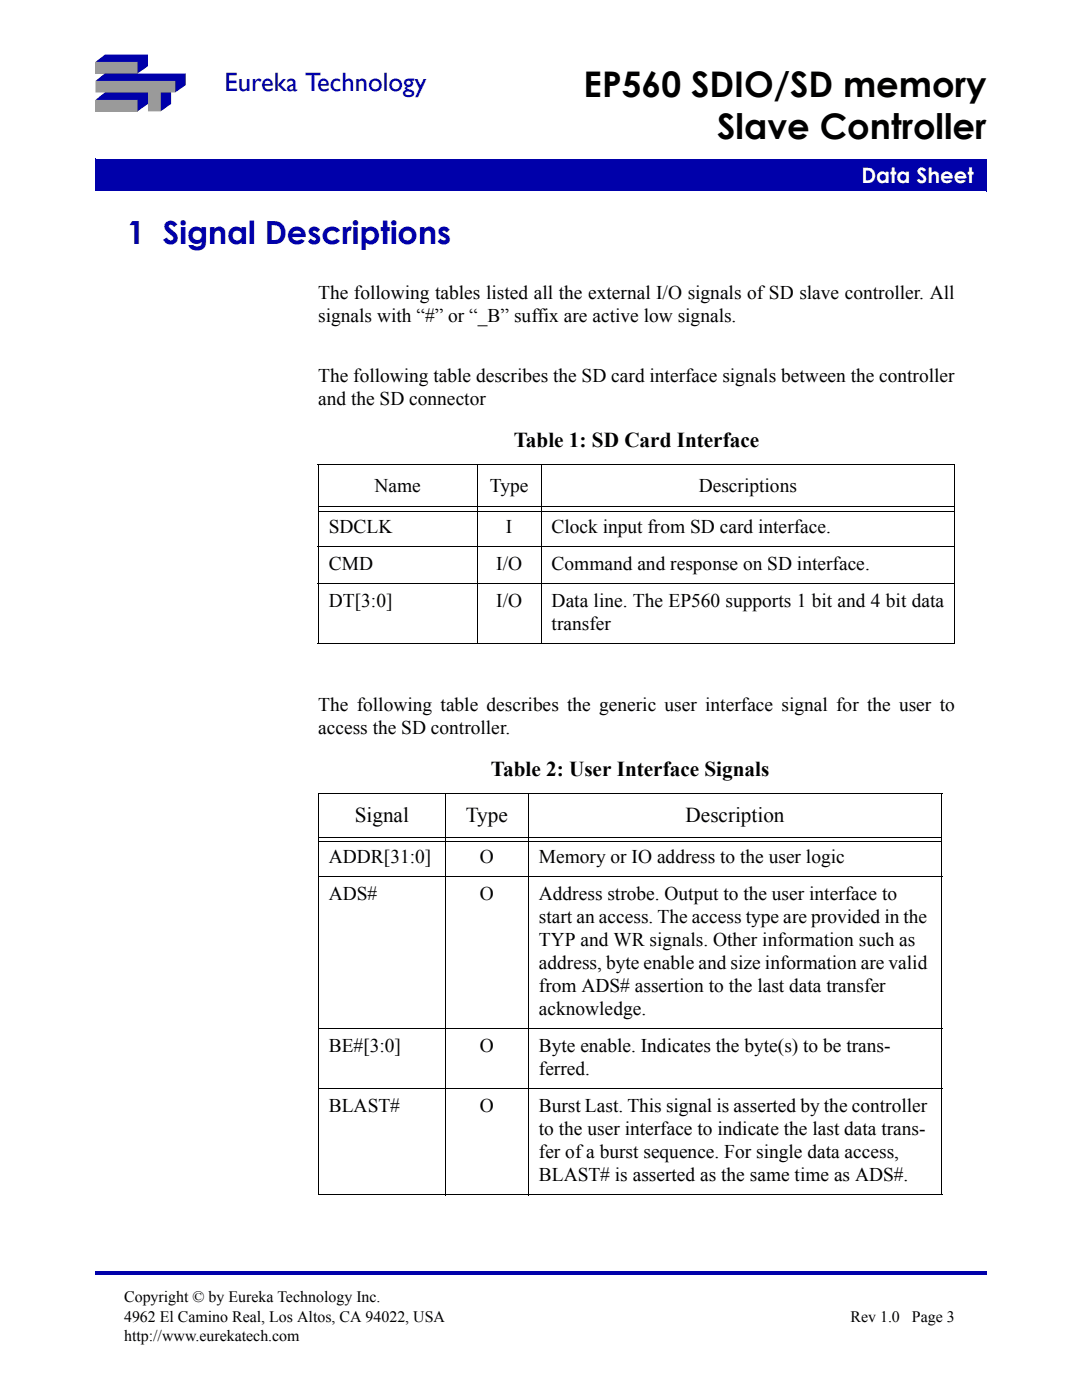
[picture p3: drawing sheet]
<svg xmlns="http://www.w3.org/2000/svg" width="216mm" height="279mm" viewBox="0 0 216 279" stroke-linecap="round" stroke-linejoin="round" font-family="sans-serif">
<defs><g id="words">
<g font-size="7">
<text x="116.5" y="19.3">EP560 SDIO/SD memory</text>
<text x="143.1" y="27.8">Slave Controller</text>
</g>
<text font-size="6.3" fill="#00a" x="25.4" y="48.7">1 Signal Descriptions</text>
<text font-size="5.3" fill="#00a" x="44.8" y="18.2">Eureka Technology</text>
<text font-size="4.2" fill="#fff" x="171.9" y="36.5">Data Sheet</text>
<g font-size="4.2">
<text x="102.5" y="89.3">Table 1: SD Card Interface</text>
<text x="98" y="154.9">Table 2: User Interface Signals</text>
<text x="70.8" y="164">Signal</text>
<text x="93" y="164">Type</text>
<text x="136.8" y="164">Description</text>
</g>
<g font-size="3.9">
<text x="63.5" y="59.7">The following tables listed all the external I/O signals of SD slave controller. All</text>
<text x="63.5" y="64.3">signals with “#” or “_B” suffix are active low signals.</text>
<text x="63.5" y="76.3">The following table describes the SD card interface signals between the controller</text>
<text x="63.5" y="80.9">and the SD connector</text>
<text x="74.7" y="98.2">Name</text>
<text x="97.7" y="98.2">Type</text>
<text x="139.4" y="98.2">Descriptions</text>
<text x="65.6" y="106.3">SDCLK</text>
<text x="100.9" y="106.3">I</text>
<text x="110.1" y="106.3">Clock input from SD card interface.</text>
<text x="65.6" y="113.7">CMD</text>
<text x="99" y="113.7">I/O</text>
<text x="110.1" y="113.7">Command and response on SD interface.</text>
<text x="65.6" y="121.1">DT[3:0]</text>
<text x="99" y="121.1">I/O</text>
<text x="110.1" y="125.7">transfer</text>
<text x="110.1" y="121.1">Data line. The EP560 supports 1 bit and 4 bit data</text>
<text x="63.5" y="141.9">The following table describes the generic user interface signal for the user to</text>
<text x="63.5" y="146.5">access the SD controller.</text>
<text x="65.6" y="172.3">ADDR[31:0]</text>
<text x="95.8" y="172.3">O</text>
<text x="107.5" y="172.3">Memory or IO address to the user logic</text>
<text x="65.6" y="179.7">ADS#</text>
<text x="95.8" y="179.7">O</text>
<text x="107.5" y="179.7">Address strobe. Output to the user interface to</text>
<text x="107.5" y="184.3">start an access. The access type are provided in the</text>
<text x="107.5" y="188.8">TYP and WR signals. Other information such as</text>
<text x="107.5" y="193.4">address, byte enable and size information are valid</text>
<text x="107.5" y="198">from ADS# assertion to the last data transfer</text>
<text x="107.5" y="202.6">acknowledge.</text>
<text x="65.6" y="210">BE#[3:0]</text>
<text x="95.8" y="210">O</text>
<text x="107.5" y="210">Byte enable. Indicates the byte(s) to be trans-</text>
<text x="107.5" y="214.6">ferred.</text>
<text x="65.6" y="222">BLAST#</text>
<text x="95.8" y="222">O</text>
<text x="107.5" y="222">Burst Last. This signal is asserted by the controller</text>
<text x="107.5" y="226.6">to the user interface to indicate the last data trans-</text>
<text x="107.5" y="231.2">fer of a burst sequence. For single data access,</text>
<text x="107.5" y="235.8">BLAST# is asserted as the same time as ADS#.</text>
</g>
<g font-size="3.2">
<text x="24.8" y="259.9">Copyright © by Eureka Technology Inc.</text>
<text x="24.8" y="263.8">4962 El Camino Real, Los Altos, CA 94022, USA</text>
<text x="169.7" y="263.7">Rev 1.0</text>
<text x="182" y="263.7">Page 3</text>
<text x="24.8" y="267.7">http://www.eurekatech.com</text>
</g>
</g></defs>
<g fill="#00a">
<path d="M19 253.7h177.8v.7h-177.8z"/>
<path d="M19 31.8h177.8v6.3h-177.8z"/>
</g>
<path d="M19 38.1h177.8M19 31.7v6.4M19 31.8h177.9M196.8 31.8v6.4" fill="none" stroke="#00a" stroke-width=".2"/>
<path d="M103.5 14.6h93.3v14h-93.3z" fill="#fff"/>
<g fill="#9a9a9a">
<path d="M19 12.4h8.4v2.3h-8.4z"/>
<path d="M19 19.9h8.4v2.3h-8.4z"/>
</g>
<path d="M19 16.2h16v2.3h-3v3.7h-2.5v-3.7h-10.5z" fill-rule="evenodd" fill="#9a9a9a"/>
<g fill="#00a">
<path d="M32 18.5h2.1v2.2l-2.1 1.5z"/>
<path d="M19 16.2l1.9-1.5h16.2v2.3l-2.1 1.5v-2.3z" fill-rule="evenodd"/>
<path d="M19 12.4l1.9-1.5h8.6v2.3l-2.1 1.5v-2.3z" fill-rule="evenodd"/>
<path d="M19 19.9l1.9-1.4h8.6v2.2l-2.1 1.5v-2.3z" fill-rule="evenodd"/>
</g>
<g fill="none" stroke="#000" stroke-width=".2">
<path d="M63.4 92.8h127.2M63.5 92.9v35.4M95.3 92.7v35.8M108 92.7v35.8M190.5 92.9v35.4M63.4 109h127.2M63.4 116.4h127.2M63.6 101.2h126.8M63.6 102h126.8M63.4 128.4h127.2M63.4 158.4h124.6M63.5 158.5v79.9"/>
<path d="M88.9 158.3v80.3M105.4 158.3v80.3M188 158.5v79.9M63.4 175h124.6M63.6 167.1h124.3M63.6 168h124.3M63.4 205.3h124.6M63.4 217.3h124.6M63.4 238.5h124.6"/>
</g>
<use href="#words"/>
</svg>
